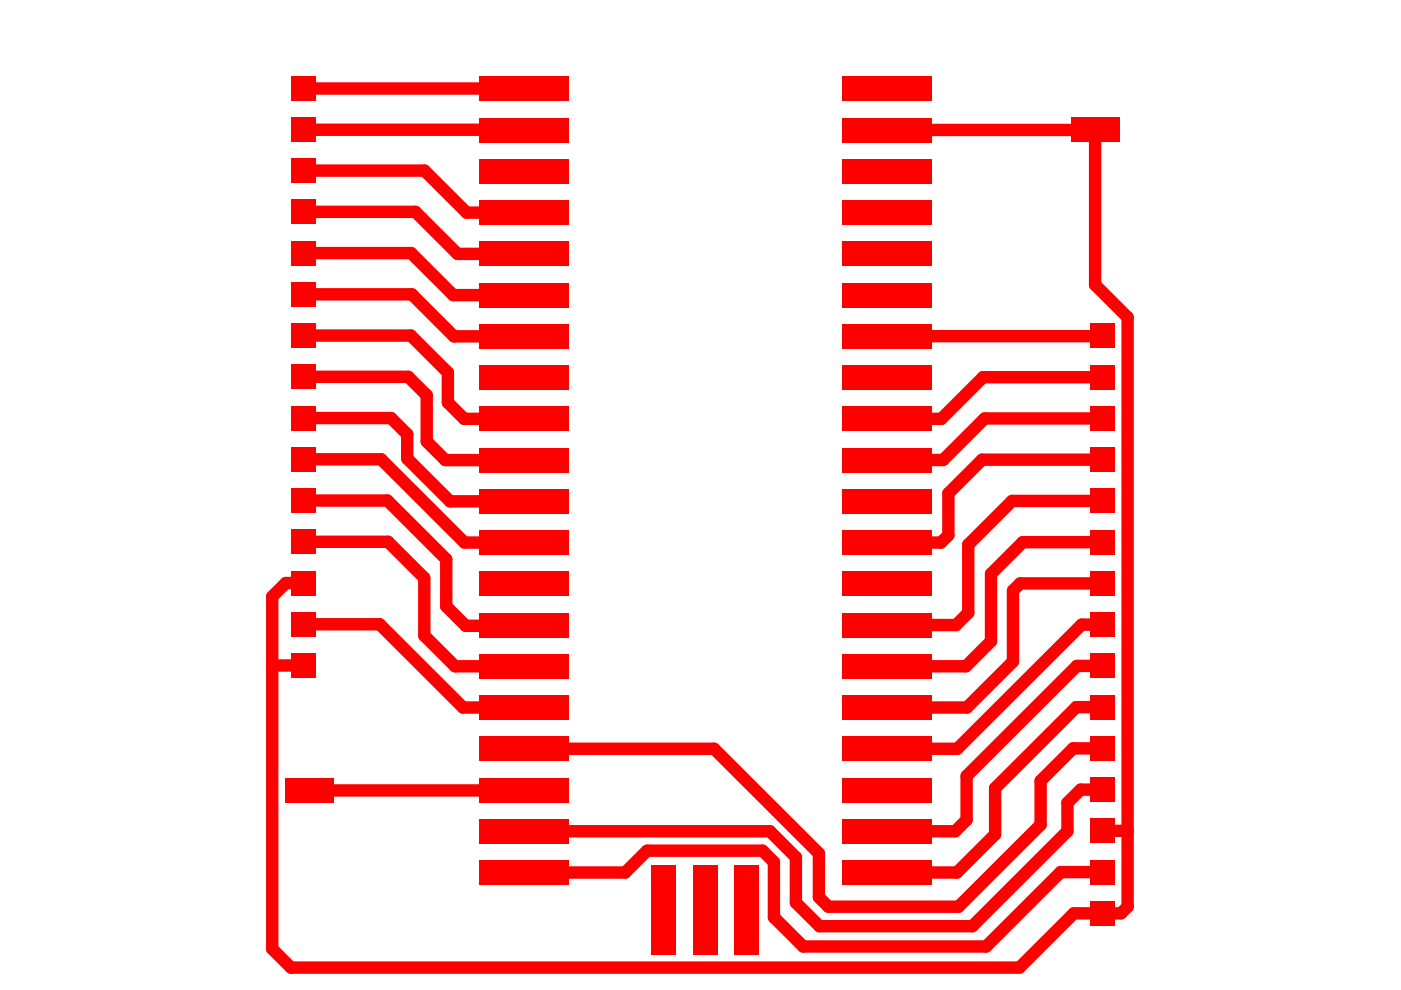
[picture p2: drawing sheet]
<svg xmlns="http://www.w3.org/2000/svg" width="297mm" height="210mm" viewBox="0 0 297 210" stroke-linecap="round" stroke-linejoin="round" font-family="sans-serif">
<g fill="none" stroke="#f00" stroke-width="2.6">
<path d="M64.4 18.7l46.6 .1M64.4 27.4l46.6 .2M64.4 36.2h25.6l8.9 8.9h12.1M188.1 27.6l44.1-.1v32.9l6.9 6.9v124.9l-1.4 1.5h-10l-11.6 11.5h-154.4l-4-4v-74.7l2.9-2.9h3.8M64.4 53.7h22.8l8.9 8.9h14.9M64.4 44.9h23.7l8.9 8.9h14M64.4 79.9h22.2l3.9 3.9v9.8l3.9 3.9h16.6M64.4 71.1h22.7l7.9 7.9v6.3l3.4 3.5h12.6M64.4 62.4h22.9l8.9 8.9h14.8M233.7 71.2l-45.6 .1M233.7 80h-25.3l-8.8 8.8h-11.5M64.4 97.4h16.4l17.7 17.6h12.5"/>
<path d="M64.4 88.6h18.5l3.4 3.5v5.1l9.1 9.1h15.6M188.1 97.5h.1M233.7 97.5h-25.5l-7.1 7.1v8.9l-1.6 1.5h-11.4M233.7 88.7h-24.9l-8.9 8.8h-11.8M64.4 114.9h17.9l7.7 7.6v12.3l6.5 6.5h14.5M64.4 106.1h17.7l12.5 12.5v10l4.1 4.1h12.1l.2-.2M233.7 115h-16.9l-6.7 6.7v14.3l-5.3 5.3h-16.7M233.7 106.2h-19.1l-9.3 9.3v14.4l-2.6 2.6h-14.6M64.4 132.4h16.1l17.7 17.6h12.8M233.7 123.7h-17.4l-1.5 1.5v15.1l-9.8 9.7h-16.9M233.7 132.4h-4.4l-26.3 26.4h-14.9M57.7 141.1h.1"/>
<path d="M57.7 141.1h6.7M233.7 158.7h-6.2l-6.9 6.9v9.3l-17.4 17.3h-27.6l-2-2v-9.3l-22.2-22.1h-40.4M233.7 149.9h-5.5l-17.2 17.2v9.8l-8.1 8.1h-14.8M233.7 141.2h-5.4l-23.4 23.3v9.3l-2.4 2.4h-14.4M111 167.5l-.1-.1-.2 .2-45.1 .1M233.7 176.2h5.4M233.7 167.4h-4.6l-2.8 2.8v6l-20.1 20.2h-32.5l-5-5v-9.7l-5.5-5.5h-52.2M233.7 184.9h-8.8l-15.8 15.8h-38.8l-6.2-6.2v-11.7l-2.4-2.4h-24.5l-4.6 4.6h-21.6"/>
</g>
<g fill="#f00">
<path d="M155.7 183.4h5.2v18.9h-5.2z" fill-rule="evenodd"/>
<path d="M178.6 173.7h18.9v5.1h-18.9z" fill-rule="evenodd"/>
<path d="M178.6 138.7h18.9v5.2h-18.9z" fill-rule="evenodd"/>
<path d="M178.6 103.7h18.9v5.2h-18.9z" fill-rule="evenodd"/>
<path d="M178.6 68.7h18.9v5.2h-18.9z" fill-rule="evenodd"/>
<path d="M178.6 33.8h18.9v5.1h-18.9z" fill-rule="evenodd"/>
<path d="M231.1 173.6h5.2v5.1h-5.2z" fill-rule="evenodd"/>
<path d="M231.1 138.6h5.2v5.2h-5.2z" fill-rule="evenodd"/>
<path d="M231.1 103.6h5.2v5.2h-5.2z" fill-rule="evenodd"/>
<path d="M231.1 68.6h5.2v5.2h-5.2z" fill-rule="evenodd"/>
<path d="M61.8 121h5.2v5.2h-5.2z" fill-rule="evenodd"/>
<path d="M61.8 129.8h5.2v5.1h-5.2z" fill-rule="evenodd"/>
<path d="M61.8 94.8h5.2v5.2h-5.2z" fill-rule="evenodd"/>
<path d="M61.8 103.5h5.2v5.2h-5.2z" fill-rule="evenodd"/>
<path d="M61.8 59.8h5.2v5.2h-5.2z" fill-rule="evenodd"/>
<path d="M61.8 68.6h5.2v5.1h-5.2z" fill-rule="evenodd"/>
<path d="M61.8 77.3h5.2v5.2h-5.2z" fill-rule="evenodd"/>
<path d="M61.8 33.6h5.2v5.2h-5.2z" fill-rule="evenodd"/>
<path d="M61.8 42.3h5.2v5.2h-5.2z" fill-rule="evenodd"/>
<path d="M61.8 51.1h5.2v5.1h-5.2z" fill-rule="evenodd"/>
<path d="M61.8 16.1h5.2v5.2h-5.2z" fill-rule="evenodd"/>
<path d="M178.6 182.4h18.9v5.2h-18.9z" fill-rule="evenodd"/>
<path d="M178.6 156.2h18.9v5.1h-18.9z" fill-rule="evenodd"/>
<path d="M178.6 147.4h18.9v5.2h-18.9z" fill-rule="evenodd"/>
<path d="M178.6 129.9h18.9v5.2h-18.9z" fill-rule="evenodd"/>
<path d="M178.6 121.2h18.9v5.2h-18.9z" fill-rule="evenodd"/>
<path d="M178.6 95h18.9v5.1h-18.9z" fill-rule="evenodd"/>
<path d="M178.6 86.2h18.9v5.2h-18.9z" fill-rule="evenodd"/>
<path d="M178.6 77.5h18.9v5.1h-18.9z" fill-rule="evenodd"/>
<path d="M178.6 60h18.9v5.2h-18.9z" fill-rule="evenodd"/>
<path d="M178.6 51.2h18.9v5.2h-18.9z" fill-rule="evenodd"/>
<path d="M178.6 42.5h18.9v5.2h-18.9z" fill-rule="evenodd"/>
<path d="M178.6 16.3h18.9v5.1h-18.9z" fill-rule="evenodd"/>
<path d="M231.1 191.1h5.2v5.1h-5.2z" fill-rule="evenodd"/>
<path d="M231.1 182.3h5.2v5.2h-5.2z" fill-rule="evenodd"/>
<path d="M231.1 147.3h5.2v5.2h-5.2z" fill-rule="evenodd"/>
<path d="M231.1 156.1h5.2v5.2h-5.2z" fill-rule="evenodd"/>
<path d="M231.1 121.1h5.2v5.2h-5.2z" fill-rule="evenodd"/>
<path d="M231.1 129.9h5.2v5.1h-5.2z" fill-rule="evenodd"/>
<path d="M231.1 86.1h5.2v5.2h-5.2z" fill-rule="evenodd"/>
<path d="M231.1 94.9h5.2v5.1h-5.2z" fill-rule="evenodd"/>
<path d="M231.1 77.4h5.2v5.2h-5.2z" fill-rule="evenodd"/>
<path d="M61.8 138.5h5.2v5.2h-5.2z" fill-rule="evenodd"/>
<path d="M61.8 86.1h5.2v5.1h-5.2z" fill-rule="evenodd"/>
<path d="M61.8 112.3h5.2v5.2h-5.2z" fill-rule="evenodd"/>
<path d="M61.8 24.8h5.2v5.2h-5.2z" fill-rule="evenodd"/>
<path d="M138.2 183.4h5.2v18.9h-5.2z" fill-rule="evenodd"/>
<path d="M146.9 183.4h5.2v18.9h-5.2z" fill-rule="evenodd"/>
<path d="M178.6 164.9h18.9v5.2h-18.9z" fill-rule="evenodd"/>
<path d="M178.6 112.5h18.9v5.1h-18.9z" fill-rule="evenodd"/>
<path d="M178.6 25h18.9v5.2h-18.9z" fill-rule="evenodd"/>
<path d="M231.1 164.8h5.2v5.2h-5.2z" fill-rule="evenodd"/>
<path d="M231.1 112.4h5.2v5.1h-5.2z" fill-rule="evenodd"/>
<path d="M60.4 165.1h10.3v5.2h-10.3z" fill-rule="evenodd"/>
<path d="M227 24.9h10.4v5.2h-10.4z" fill-rule="evenodd"/>
<path d="M101.5 173.7h19v5.1h-19z" fill-rule="evenodd"/>
<path d="M101.5 138.7h19v5.2h-19z" fill-rule="evenodd"/>
<path d="M101.5 103.7h19v5.2h-19z" fill-rule="evenodd"/>
<path d="M101.5 68.7h19v5.2h-19z" fill-rule="evenodd"/>
<path d="M101.5 33.8h19v5.1h-19z" fill-rule="evenodd"/>
<path d="M101.5 182.4h19v5.2h-19z" fill-rule="evenodd"/>
<path d="M101.5 156.2h19v5.1h-19z" fill-rule="evenodd"/>
<path d="M101.5 147.4h19v5.2h-19z" fill-rule="evenodd"/>
<path d="M101.5 129.9h19v5.2h-19z" fill-rule="evenodd"/>
<path d="M101.5 121.2h19v5.2h-19z" fill-rule="evenodd"/>
<path d="M101.5 95h19v5.1h-19z" fill-rule="evenodd"/>
<path d="M101.5 86.2h19v5.2h-19z" fill-rule="evenodd"/>
<path d="M101.5 77.5h19v5.1h-19z" fill-rule="evenodd"/>
<path d="M101.5 60h19v5.2h-19z" fill-rule="evenodd"/>
<path d="M101.5 51.2h19v5.2h-19z" fill-rule="evenodd"/>
<path d="M101.5 42.5h19v5.2h-19z" fill-rule="evenodd"/>
<path d="M101.5 16.3h19v5.1h-19z" fill-rule="evenodd"/>
<path d="M101.5 164.9h19v5.2h-19z" fill-rule="evenodd"/>
<path d="M101.5 112.5h19v5.1h-19z" fill-rule="evenodd"/>
<path d="M101.5 25h19v5.2h-19z" fill-rule="evenodd"/>
</g>
</svg>
